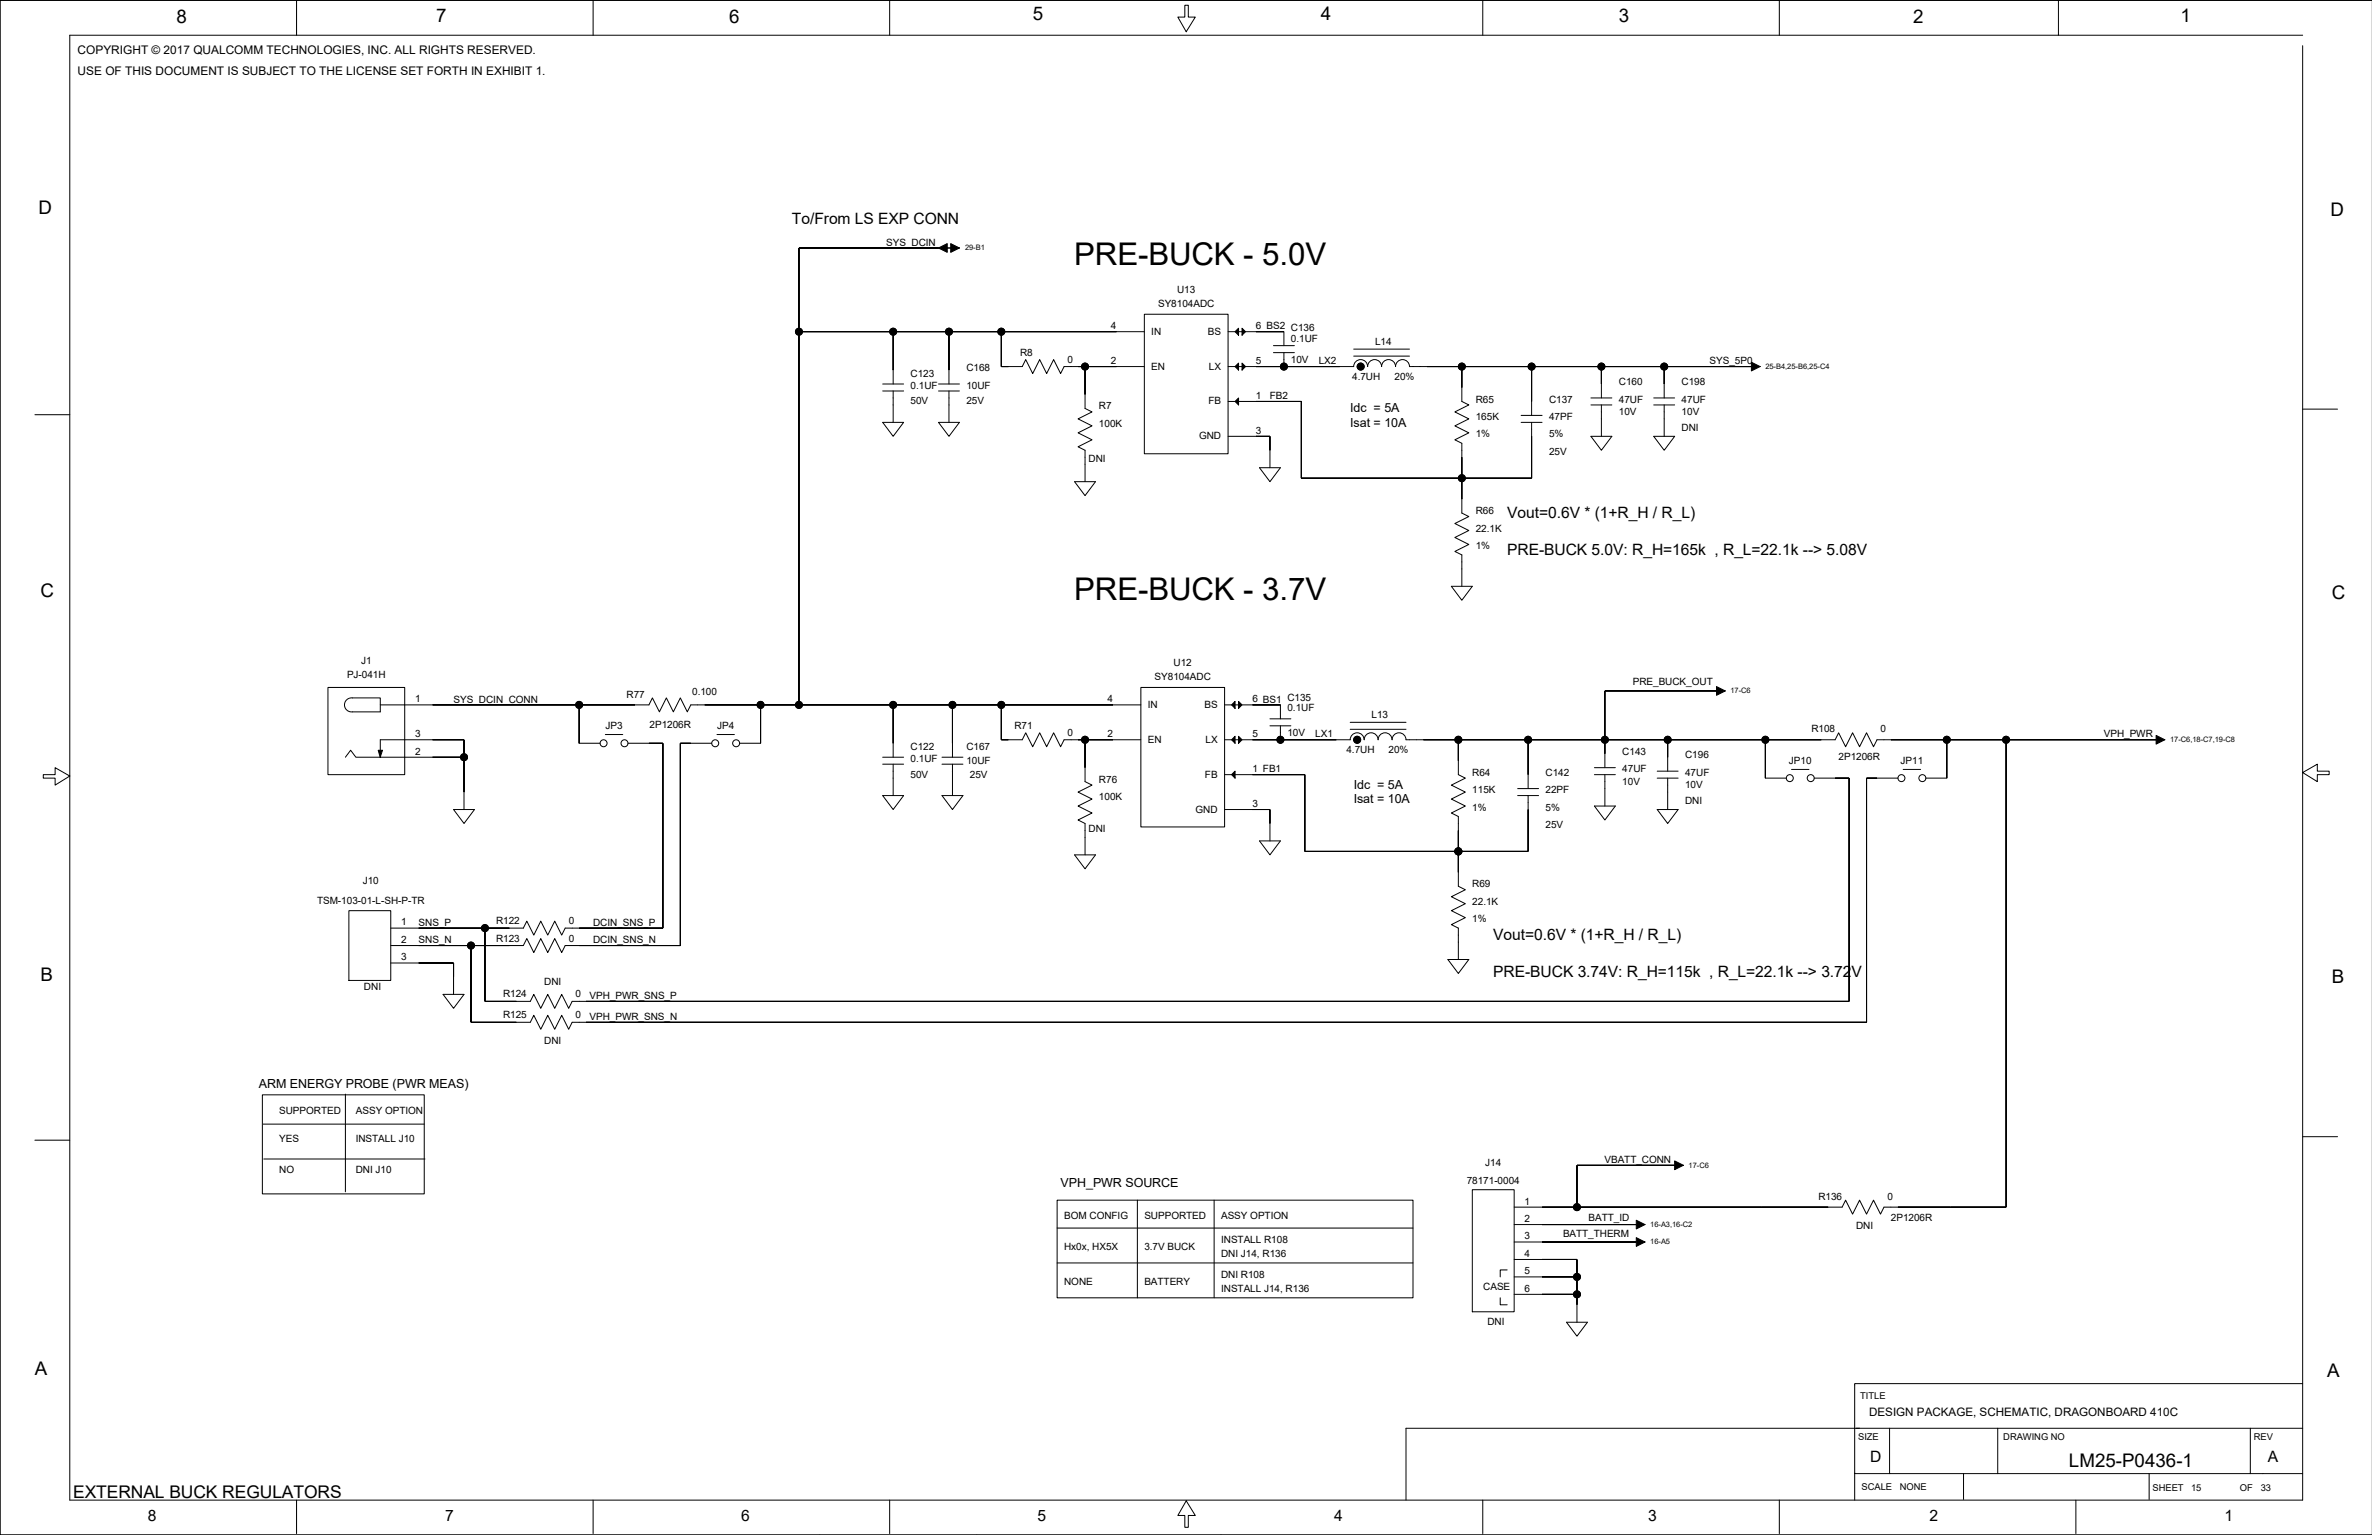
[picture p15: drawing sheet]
<svg xmlns="http://www.w3.org/2000/svg" width="863mm" height="559mm" viewBox="0 0 863 559" stroke-linecap="round" stroke-linejoin="round" font-family="sans-serif">
<defs><g id="words">
<g font-size="11.4">
<text x="391" y="96.6">PRE-BUCK - 5.0V</text>
<text x="391" y="218.5">PRE-BUCK - 3.7V</text>
</g>
<g font-size="6.8">
<text x="64.2" y="8.2">8</text>
<text x="158.7" y="8">7</text>
<text x="265.4" y="8.2">6</text>
<text x="375.8" y="7.5">5</text>
<text x="480.7" y="7.5">4</text>
<text x="589.1" y="8">3</text>
<text x="696.3" y="8.2">2</text>
<text x="793.6" y="8">1</text>
<text x="14" y="77.8">D</text>
<text x="848.2" y="78.6">D</text>
<text x="14.7" y="217.5">C</text>
<text x="848.7" y="218.2">C</text>
<text x="14.7" y="357.1">B</text>
<text x="848.7" y="357.9">B</text>
<text x="12.7" y="500.6">A</text>
<text x="846.9" y="501.4">A</text>
<text x="753" y="533.9">LM25-P0436-1</text>
</g>
<text font-size="6.3" x="26.7" y="545.2">EXTERNAL BUCK REGULATORS</text>
<g font-size="5.7">
<text x="288.2" y="81.4">To/From LS EXP CONN</text>
<text x="548.5" y="188.6">Vout=0.6V * (1+R_H / R_L)</text>
<text x="548.5" y="202">PRE-BUCK 5.0V: R_H=165k , R_L=22.1k --&gt; 5.08V</text>
<text x="543.4" y="342.3">Vout=0.6V * (1+R_H / R_L)</text>
<text x="543.4" y="355.6">PRE-BUCK 3.74V: R_H=115k , R_L=22.1k --&gt; 3.72V</text>
<text x="680.6" y="532.1">D</text>
<text x="825.3" y="532.1">A</text>
<text x="53.8" y="553.7">8</text>
<text x="162" y="553.7">7</text>
<text x="269.7" y="553.7">6</text>
<text x="377.6" y="553.7">5</text>
<text x="485.5" y="553.7">4</text>
<text x="599.8" y="553.7">3</text>
<text x="702.1" y="553.7">2</text>
<text x="809.6" y="553.7">1</text>
</g>
<g font-size="4.6">
<text x="491.4" y="149.9">Idc = 5A</text>
<text x="491.4" y="155.3">Isat = 10A</text>
<text x="492.6" y="287.1">Idc = 5A</text>
<text x="492.6" y="292.4">Isat = 10A</text>
<text x="94.2" y="396">ARM ENERGY PROBE (PWR MEAS)</text>
<text x="386" y="432.1">VPH_PWR SOURCE</text>
</g>
<g font-size="4.3">
<text x="28.3" y="19.7">COPYRIGHT © 2017 QUALCOMM TECHNOLOGIES, INC. ALL RIGHTS RESERVED.</text>
<text x="28.3" y="27.5">USE OF THIS DOCUMENT IS SUBJECT TO THE LICENSE SET FORTH IN EXHIBIT 1.</text>
</g>
<text font-size="4.2" x="680.2" y="515.5">DESIGN PACKAGE, SCHEMATIC, DRAGONBOARD 410C</text>
<g font-size="3.6">
<text x="322.5" y="89.4">SYS_DCIN</text>
<text x="428.4" y="106.6">U13</text>
<text x="421.5" y="111.7">SY8104ADC</text>
<text x="404.3" y="119.8">4</text>
<text x="457.1" y="119.8">6 BS2 C136</text>
<text x="419" y="121.8">IN</text>
<text x="439.6" y="121.8">BS</text>
<text x="469.8" y="124.4">0.1UF</text>
<text x="500.4" y="125.6">L14</text>
<text x="371.2" y="129.5">R8</text>
<text x="388.5" y="132">0</text>
<text x="469.8" y="132">10V</text>
<text x="331.4" y="137.1">C123</text>
<text x="351.7" y="135.1">C168</text>
<text x="404.3" y="132.5">2</text>
<text x="419" y="134.5">EN</text>
<text x="440" y="134.5">LX</text>
<text x="457.1" y="132.5">5</text>
<text x="480" y="132.6">LX2</text>
<text x="622.2" y="132.6">SYS_5P0</text>
<text x="331.4" y="141.5">0.1UF</text>
<text x="351.7" y="141.5">10UF</text>
<text x="492.1" y="138.3">4.7UH</text>
<text x="507.5" y="138.3">20%</text>
<text x="589.1" y="140.2">C160</text>
<text x="612" y="140.2">C198</text>
<text x="331.4" y="147.2">50V</text>
<text x="351.7" y="147.2">25V</text>
<text x="400" y="149.1">R7</text>
<text x="439.8" y="147.2">FB</text>
<text x="457.1" y="145.2">1</text>
<text x="462.2" y="145.3">FB2</text>
<text x="537.1" y="146.5">R65</text>
<text x="563.8" y="146.5">C137</text>
<text x="589.1" y="146.5">47UF</text>
<text x="612" y="146.5">47UF</text>
<text x="400" y="155.4">100K</text>
<text x="537.1" y="152.9">165K</text>
<text x="563.8" y="152.9">47PF</text>
<text x="589.1" y="151">10V</text>
<text x="612" y="151">10V</text>
<text x="436.4" y="159.9">GND</text>
<text x="457.1" y="157.9">3</text>
<text x="537.1" y="159.2">1%</text>
<text x="563.8" y="159.2">5%</text>
<text x="612" y="156.7">DNI</text>
<text x="563.8" y="165.6">25V</text>
<text x="396.1" y="168.2">DNI</text>
<text x="537.1" y="187.2">R66</text>
<text x="537.1" y="193.5">22.1K</text>
<text x="537.1" y="199.9">1%</text>
<text x="131.4" y="241.8">J1</text>
<text x="427.1" y="242.5">U12</text>
<text x="126.3" y="246.8">PJ-041H</text>
<text x="420.2" y="247.5">SY8104ADC</text>
<text x="594.2" y="249.4">PRE_BUCK_OUT</text>
<text x="151.1" y="255.7">1</text>
<text x="165.1" y="255.8">SYS_DCIN_CONN</text>
<text x="228" y="254.1">R77</text>
<text x="251.9" y="253.1">0.100</text>
<text x="403" y="255.7">4</text>
<text x="417.7" y="257.7">IN</text>
<text x="438.3" y="257.7">BS</text>
<text x="455.8" y="255.7">6 BS1 C135</text>
<text x="468.5" y="259">0.1UF</text>
<text x="499.2" y="261.5">L13</text>
<text x="151.1" y="268.3">3</text>
<text x="220.4" y="265.3">JP3</text>
<text x="236.4" y="264.9">2P1206R</text>
<text x="261" y="265.3">JP4</text>
<text x="369.2" y="265.3">R71</text>
<text x="388.5" y="267.9">0</text>
<text x="403" y="268.3">2</text>
<text x="455.8" y="268.3">5</text>
<text x="468.5" y="267.9">10V</text>
<text x="478.7" y="268.5">LX1</text>
<text x="659.2" y="266.6">R108</text>
<text x="684.4" y="266.6">0</text>
<text x="765.6" y="268.5">VPH_PWR</text>
<text x="151.1" y="274.7">2</text>
<text x="331.4" y="272.9">C122</text>
<text x="351.7" y="272.9">C167</text>
<text x="417.7" y="270.4">EN</text>
<text x="438.7" y="270.4">LX</text>
<text x="490" y="274.2">4.7UH</text>
<text x="505.3" y="274.2">20%</text>
<text x="590.4" y="274.8">C143</text>
<text x="331.4" y="277.3">0.1UF</text>
<text x="351.7" y="278">10UF</text>
<text x="455.8" y="281">1 FB1</text>
<text x="590.4" y="281.1">47UF</text>
<text x="613.3" y="276">C196</text>
<text x="651.1" y="278">JP10</text>
<text x="669.1" y="276.7">2P1206R</text>
<text x="691.7" y="278">JP11</text>
<text x="331.4" y="283.1">50V</text>
<text x="353" y="283.1">25V</text>
<text x="400" y="284.9">R76</text>
<text x="438.5" y="283.1">FB</text>
<text x="535.8" y="282.4">R64</text>
<text x="562.5" y="282.4">C142</text>
<text x="590.4" y="285.6">10V</text>
<text x="613.3" y="282.4">47UF</text>
<text x="613.3" y="286.9">10V</text>
<text x="400" y="291.3">100K</text>
<text x="455.8" y="293.7">3</text>
<text x="535.8" y="288.7">115K</text>
<text x="562.5" y="288.7">22PF</text>
<text x="613.3" y="292.6">DNI</text>
<text x="435.1" y="295.8">GND</text>
<text x="535.8" y="295.1">1%</text>
<text x="562.5" y="295.1">5%</text>
<text x="396.1" y="302.8">DNI</text>
<text x="562.5" y="301.4">25V</text>
<text x="132" y="321.9">J10</text>
<text x="535.8" y="323">R69</text>
<text x="115.4" y="329">TSM-103-01-L-SH-P-TR</text>
<text x="535.8" y="329.4">22.1K</text>
<text x="535.8" y="335.7">1%</text>
<text x="146" y="336.9">1</text>
<text x="152.4" y="337">SNS_P</text>
<text x="180.5" y="336.4">R122</text>
<text x="207" y="336.4">0</text>
<text x="215.9" y="337">DCIN_SNS_P</text>
<text x="146" y="343.3">2</text>
<text x="152.4" y="343.4">SNS_N</text>
<text x="180.5" y="342.8">R123</text>
<text x="207" y="342.8">0</text>
<text x="215.9" y="343.4">DCIN_SNS_N</text>
<text x="146" y="349.6">3</text>
<text x="198.1" y="358.6">DNI</text>
<text x="132.5" y="360.5">DNI</text>
<text x="183.1" y="363.1">R124</text>
<text x="209.5" y="363.1">0</text>
<text x="214.6" y="363.7">VPH_PWR_SNS_P</text>
<text x="183.1" y="370.7">R125</text>
<text x="209.5" y="370.7">0</text>
<text x="214.5" y="371.3">VPH_PWR_SNS_N</text>
<text x="198.1" y="380.2">DNI</text>
<text x="101.6" y="405.6">SUPPORTED</text>
<text x="129.5" y="405.6">ASSY OPTION</text>
<text x="101.6" y="415.8">YES</text>
<text x="129.5" y="415.9">INSTALL J10</text>
<text x="540.5" y="424.6">J14</text>
<text x="583.9" y="423.4">VBATT_CONN</text>
<text x="101.6" y="426.9">NO</text>
<text x="129.5" y="427">DNI J10</text>
<text x="533.8" y="430.9">78171-0004</text>
<text x="661.8" y="436.7">R136</text>
<text x="686.9" y="436.7">0</text>
<text x="387.3" y="443.7">BOM CONFIG</text>
<text x="416.5" y="443.7">SUPPORTED</text>
<text x="444.4" y="443.7">ASSY OPTION</text>
<text x="554.9" y="438.5">1</text>
<text x="554.9" y="444.8">2</text>
<text x="578.1" y="444.5">BATT_ID</text>
<text x="675.5" y="447.5">DNI</text>
<text x="688.2" y="444.3">2P1206R</text>
<text x="387.3" y="455.1">Hx0x, HX5X</text>
<text x="416.5" y="455.1">3.7V BUCK</text>
<text x="444.4" y="452.6">INSTALL R108</text>
<text x="554.9" y="451.2">3</text>
<text x="568.8" y="450.3">BATT_THERM</text>
<text x="444.4" y="457.7">DNI J14, R136</text>
<text x="554.9" y="457.5">4</text>
<text x="387.3" y="467.8">NONE</text>
<text x="416.5" y="467.8">BATTERY</text>
<text x="444.4" y="465.3">DNI R108</text>
<text x="554.9" y="463.9">5</text>
<text x="444.4" y="470.4">INSTALL J14, R136</text>
<text x="539.8" y="469.7">CASE</text>
<text x="554.9" y="470.2">6</text>
<text x="541.3" y="482.4">DNI</text>
</g>
<g font-size="3.4">
<text x="677" y="509.3">TITLE</text>
<text x="676.2" y="524.3">SIZE</text>
<text x="729.1" y="524.3">DRAWING NO</text>
<text x="820.2" y="524.3">REV</text>
<text x="677.5" y="542.6">SCALE</text>
<text x="691.4" y="542.6">NONE</text>
<text x="783.4" y="542.8">SHEET</text>
<text x="797.4" y="542.8">15</text>
<text x="815.2" y="542.8">OF</text>
<text x="822.8" y="542.8">33</text>
</g>
<g font-size="2.7">
<text x="351.2" y="91.1">29-B1</text>
<text x="642.5" y="134.3">25-B4,25-B6,25-C4</text>
<text x="629.8" y="252.3">17-C6</text>
<text x="789.8" y="270.1">17-C6,18-C7,19-C8</text>
<text x="614.5" y="425">17-C6</text>
<text x="600.6" y="446.6">16-A3,16-C2</text>
<text x="600.6" y="453">16-A5</text>
</g>
</g></defs>
<g fill="none" stroke="#000" stroke-width=".36">
<path d="M0 .1h863.3h-863.3v558.7zM107.9 .1v12.7M215.9 .1v12.7M323.8 .1v12.7M431.2 1.9h1.3v4.3h2.5l-3.3 5.4-3-5.4h2.5zM539.6 .1v12.7M647.6 .1v12.7M749.1 .1v12.7M838 12.8h-812.6v533.3h812.6v-529.5M341.6 90.3h.1M341.6 90.3h-50.8v166.3M342.8 90.3h3.2"/>
<path d="M416.5 114.4h30.4v50.8h-30.4zM290.8 120.7h125.7M321.2 139.8h7.7M325 120.7v19.1M341.6 139.8h7.6M345.4 120.7v19.1M364.4 120.7v12.7h7.6l1.3-2.5 2.5 5.1 2.6-5.1 2.5 5.1 2.6-5.1 2.5 5.1 1.3-2.6h29.2M394.9 133.4v15.3l2.5 1.3-5.1 2.5 5.1 2.5-5.1 2.6 5.1 2.5-5.1 2.6 2.6 1.2v11.4M446.9 133.4h45.7a2.54 2.54 0 0 1 2.6-2.5 2.54 2.54 0 0 1 2.5 2.5 2.54 2.54 0 0 1 2.6-2.5 2.54 2.54 0 0 1 2.5 2.5 2.54 2.54 0 0 1 2.5-2.5 2.54 2.54 0 0 1 2.6 2.5 2.54 2.54 0 0 1 2.5-2.5 2.54 2.54 0 0 1 2.6 2.5h124.4M446.9 120.7h20.4v5.1M463.4 128.4h7.7M463.4 125.8h7.7"/>
<path d="M467.3 133.4h.1M467.3 128.4v5M492.6 129.6h20.4M492.6 127.1h20.4M532 133.4v12.7l2.5 1.3-5 2.6 5 2.5-5 2.5 5 2.6-5 2.5 2.5 1.3v25.4l2.5 1.2-5 2.6 5 2.5-5 2.6 5 2.5-5 2.5 2.5 1.3v11.4M557.4 133.4v17.8M582.8 133.4v11.5M605.7 133.4v11.5M637.4 133.4h.1M12.7 151h12.7M321.2 153.8h7.7l-3.9 5zM321.2 142.3h7.7"/>
<path d="M325 147.4h.1M325 142.3v11.5M341.6 153.8h7.6l-3.8 5zM341.6 142.3h7.6M345.4 147.4h.1M345.4 142.3v11.5M446.9 158.8h15.3v11.5M446.9 146.1h26.7v28h83.8v-20.3M553.6 153.8h7.6M553.6 151.2h7.6M579 158.8h7.6l-3.8 5.1zM579 147.4h7.6"/>
<path d="M579 144.9h7.6M582.8 152.5h.1M582.8 147.4v11.4M601.8 158.8h7.7l-3.8 5.1zM601.8 147.4h7.7M601.8 144.9h7.7M605.7 152.5h.1M605.7 147.4v11.4M838 148.9h12.7M391.1 175.3h7.6l-3.8 5.1zM394.9 169h.1M458.4 170.3h7.6l-3.8 5z"/>
<path d="M528.2 213.4h7.6l-3.8 5.1zM532 207.1h.1M119.4 250.3h27.9v31.7h-27.9zM128.2 254.1a2.56 2.56 0 0 0-2.8 2.5 2.56 2.56 0 0 0 2.8 2.5M128.2 254.1h10.2v5h-10.2M138.4 256.6h97.8l1.2-2.5 2.6 5 2.5-5 2.6 5 2.5-5 2.5 5 1.3-2.5h163.8M210.8 256.6v14h7.6M276.8 256.6v14h-7.6M325 256.6v19.1M346.6 256.6v19.1M364.4 256.6v12.7h7.6l1.3-2.5 2.5 5 2.6-5 2.5 5 2.6-5 2.5 5 1.3-2.5h27.9M415.2 250.3h30.5v50.7h-30.5z"/>
<path d="M445.7 256.6h20.3v5.1M624.7 251.5h.1M624.7 251.5h-40.6v28M125.7 275.7l1.9-2.6 1.9 2.6h39.4M138.4 273.1v-3.8h30.5v25.4M220.3 267.4h6.3M228.5 270.6h12.7v67.3h-35.5l-1.3 2.5-2.5-5.1-2.6 5.1-2.5-5.1-2.5 5.1-2.6-5.1-1.2 2.6h-48.3M259 270.6h-11.4v73.6h-41.9l-1.3 2.6-2.5-5.1-2.6 5.1-2.5-5.1-2.5 5.1-2.6-5.1-1.2 2.5h-48.3M260.9 267.4h6.4M321.2 275.7h7.7M321.2 278.2h7.7M325 278.2v11.4"/>
<path d="M342.8 275.7h7.6M342.8 278.2h7.6M346.6 278.2v11.4M394.9 269.3v15.2l2.5 1.3-5.1 2.6 5.1 2.5-5.1 2.5 5.1 2.6-5.1 2.5 2.6 1.3v11.4M445.7 269.3h45.7a2.54 2.54 0 0 1 2.5-2.5 2.54 2.54 0 0 1 2.6 2.5 2.54 2.54 0 0 1 2.5-2.5 2.54 2.54 0 0 1 2.5 2.5 2.54 2.54 0 0 1 2.6-2.5 2.54 2.54 0 0 1 2.5 2.5 2.54 2.54 0 0 1 2.6-2.5 2.54 2.54 0 0 1 2.5 2.5h156.2l1.2-2.5 2.6 5 2.5-5 2.6 5 2.5-5 2.5 5 1.3-2.5h101.6M462.2 264.2h7.6M462.2 261.7h7.6M466 269.3h.1M466 264.2v5.1M491.4 265.5h20.3M491.4 263h20.3M530.7 269.3v12.7l2.6 1.3-5.1 2.5 5.1 2.6-5.1 2.5 5.1 2.5-5.1 2.6 2.5 1.2v25.4l2.6 1.3-5.1 2.5 5.1 2.6-5.1 2.5 5.1 2.6-5.1 2.5 2.5 1.3v11.4"/>
<path d="M556.1 269.3v17.8M580.3 279.5h7.6M606.9 269.3v11.4M642.5 269.3v14h7.6M708.5 269.3v14h-7.6M730.1 269.3v170.1h-44.5l-1.2 2.6-2.6-5.1-2.5 5.1-2.5-5.1-2.6 5.1-2.5-5.1-1.3 2.5h-119.3M784.7 269.3h.1M15.7 282h4.4v-2.5l5.3 3-5.3 3.3v-2.5h-4.4zM165.1 294.7h7.6l-3.8 5.1zM321.2 289.6h7.7l-3.9 5.1zM325 283.3h.1M342.8 289.6h7.6l-3.8 5.1z"/>
<path d="M346.6 283.3h.1M445.7 294.7h16.5v11.4M445.7 282h29.2v27.9h81.2v-20.3M552.3 289.6h7.6M552.3 287.1h7.6M580.3 293.4h7.6l-3.8 5.1zM580.3 282h7.6M584.1 287.1h.1M584.1 282v11.4M603.1 294.7h7.6l-3.8 5.1zM603.1 283.3h7.6M603.1 280.7h7.6"/>
<path d="M606.9 288.4h.1M606.9 283.3v11.4M652 280.1h6.3M660.2 283.3h12.7v81.2h-464.7l-1.2 2.6-2.6-5.1-2.5 5.1-2.6-5.1-2.5 5.1-2.5-5.1-1.3 2.5h-16.5v-26.6M690.7 283.3h-11.4v88.9h-471.1l-1.2 2.5-2.6-5.1-2.5 5.1-2.6-5.1-2.5 5.1-2.5-5.1-1.3 2.6h-21.6v-28M692.6 280.1h6.4M838 281.2l5.3-3v2.5h4.4v1.3h-4.4v2.5zM391.1 311.2h7.6l-3.8 5.1zM394.9 304.9h.1M458.4 306.1h7.6l-3.8 5.1zM530.7 309.9h.1M127 331.5h15.2v25.4h-15.2z"/>
<path d="M142.2 350.6h22.9v11.4M526.9 349.3h7.6l-3.8 5.1zM530.7 342.9h.1M161.3 362h7.6l-3.8 5.1zM95.5 398.6h58.9v36h-58.9zM125.7 398.3v35.6M12.7 415.1h12.7M95.7 409.2h58.7M838 413.8h12.7M96 421.9h58.7M384.7 436.9h129.5v35.6h-129.5zM413.9 436.9v35.6"/>
<path d="M441.9 436.9v35.6M535.8 433.1h15.3v44.4h-15.3zM609.5 424.2h.1M609.5 424.2h-35.6v15.2M384.7 447.1h129.5M384.7 459.8h129.5M551.1 458.5h22.8v22.8M551.1 445.8h44.4M551.1 452.1h44.4M595.5 452.1h.1M595.5 445.8h.1M546 472.5v2.5h2.5"/>
<path d="M548.5 462.3h-2.5v2.5M551.1 464.8h22.8M551.1 471.2h22.8M570.1 481.3h7.6l-3.8 5.1zM687.7 519.9v16.6M727 519.9v16.6M819 519.9v16.6M838 503.7h-163v42.4M838 519.9h-326.3v26.2M675 536.5h163M714.6 536.5v9.3M782.1 536.5v9.3"/>
<path d="M0 558.8h863.3M107.9 546.1v12.2M215.9 546.1v12.2M298.4 558.8h.1M323.8 546.1v12.2M355.5 558.8h.1M431.7 546.4l3.3 5.3h-2.5v4.3h-1.3v-4.3h-2.5zM444.4 558.8h.1M539.6 546.1v12.2M539.6 558.8h.1M647.6 546.1v12.2M755.5 546.1v12.2"/>
<circle cx="290.8" cy="120.7" r="1.27"/>
<circle cx="325" cy="120.7" r="1.27"/>
<circle cx="345.4" cy="120.7" r="1.27"/>
<circle cx="364.4" cy="120.7" r="1.27"/>
<circle cx="394.9" cy="133.4" r="1.27"/>
<circle cx="467.3" cy="133.4" r="1.27"/>
<circle cx="495.2" cy="133.4" r="1.27"/>
<circle cx="532" cy="133.4" r="1.27"/>
<circle cx="557.4" cy="133.4" r="1.27"/>
<circle cx="582.8" cy="133.4" r="1.27"/>
<circle cx="605.7" cy="133.4" r="1.27"/>
<circle cx="532" cy="174.1" r="1.27"/>
<circle cx="210.8" cy="256.6" r="1.27"/>
<circle cx="276.8" cy="256.6" r="1.27"/>
<circle cx="290.8" cy="256.6" r="1.27"/>
<circle cx="325" cy="256.6" r="1.27"/>
<circle cx="346.6" cy="256.6" r="1.27"/>
<circle cx="364.4" cy="256.6" r="1.27"/>
<circle cx="168.9" cy="275.7" r="1.27"/>
<circle cx="219.7" cy="270.6" r="1.27"/>
<circle cx="227.3" cy="270.6" r="1.27"/>
<circle cx="260.3" cy="270.6" r="1.27"/>
<circle cx="267.9" cy="270.6" r="1.27"/>
<circle cx="394.9" cy="269.3" r="1.27"/>
<circle cx="466" cy="269.3" r="1.27"/>
<circle cx="493.9" cy="269.3" r="1.27"/>
<circle cx="530.7" cy="269.3" r="1.27"/>
<circle cx="556.1" cy="269.3" r="1.27"/>
<circle cx="584.1" cy="269.3" r="1.27"/>
<circle cx="606.9" cy="269.3" r="1.27"/>
<circle cx="642.5" cy="269.3" r="1.27"/>
<circle cx="708.5" cy="269.3" r="1.27"/>
<circle cx="730.1" cy="269.3" r="1.27"/>
<circle cx="651.4" cy="283.3" r="1.27"/>
<circle cx="659" cy="283.3" r="1.27"/>
<circle cx="692" cy="283.3" r="1.27"/>
<circle cx="699.6" cy="283.3" r="1.27"/>
<circle cx="530.7" cy="309.9" r="1.27"/>
<circle cx="176.5" cy="337.9" r="1.27"/>
<circle cx="171.4" cy="344.2" r="1.27"/>
<circle cx="573.9" cy="439.4" r="1.27"/>
<circle cx="573.9" cy="471.2" r="1.27"/>
<circle cx="573.9" cy="464.8" r="1.27"/>
</g>
<g fill="#000" stroke="#000" stroke-width=".36">
<path d="M290.8 90.3v30.4z" fill-rule="evenodd"/>
<path d="M290.8 90.3h50.8z" fill-rule="evenodd"/>
<path d="M341.6 90.3l3.1-1.6v3.2z" fill-rule="evenodd"/>
<path d="M346 88.7l3.2 1.6-3.2 1.6z" fill-rule="evenodd"/>
<path d="M290.8 120.7v135.9z" fill-rule="evenodd"/>
<path d="M325 120.7v14z" fill-rule="evenodd"/>
<path d="M290.8 120.7h34.2z" fill-rule="evenodd"/>
<path d="M325 120.7h20.4z" fill-rule="evenodd"/>
<path d="M345.4 120.7v14z" fill-rule="evenodd"/>
<path d="M345.4 120.7h19z" fill-rule="evenodd"/>
<path d="M364.4 120.7v12.7z" fill-rule="evenodd"/>
<path d="M364.4 133.4h2.5z" fill-rule="evenodd"/>
<path d="M394.9 133.4v10.2z" fill-rule="evenodd"/>
<path d="M392.3 133.4h2.6z" fill-rule="evenodd"/>
<path d="M394.9 133.4h11.4z" fill-rule="evenodd"/>
<path d="M364.4 120.7h41.9z" fill-rule="evenodd"/>
<path d="M449.5 120.7l1.2-1.2v2.5z" fill-rule="evenodd"/>
<path d="M449.5 133.4l1.2-1.2v2.5z" fill-rule="evenodd"/>
<path d="M452 119.5l1.3 1.2-1.3 1.3z" fill-rule="evenodd"/>
<path d="M452 132.2l1.3 1.2-1.3 1.3z" fill-rule="evenodd"/>
<path d="M457.1 133.4h10.2z" fill-rule="evenodd"/>
<path d="M457.1 120.7h10.2z" fill-rule="evenodd"/>
<path d="M467.3 133.4h20.3z" fill-rule="evenodd"/>
<path d="M519.3 133.4h12.7z" fill-rule="evenodd"/>
<path d="M532 133.4v7.7z" fill-rule="evenodd"/>
<path d="M532 133.4h25.4z" fill-rule="evenodd"/>
<path d="M557.4 133.4v12.7z" fill-rule="evenodd"/>
<path d="M557.4 133.4h25.4z" fill-rule="evenodd"/>
<path d="M582.8 133.4v6.4z" fill-rule="evenodd"/>
<path d="M582.8 133.4h22.9z" fill-rule="evenodd"/>
<path d="M605.7 133.4v6.4z" fill-rule="evenodd"/>
<path d="M605.7 133.4h31.7z" fill-rule="evenodd"/>
<path d="M637.4 131.9l3.2 1.5-3.2 1.6z" fill-rule="evenodd"/>
<path d="M449.5 146.1l1.2-1.2v2.5z" fill-rule="evenodd"/>
<path d="M462.2 158.8v5.1z" fill-rule="evenodd"/>
<path d="M457.1 158.8h5.1z" fill-rule="evenodd"/>
<path d="M457.1 146.1h16.5z" fill-rule="evenodd"/>
<path d="M473.6 146.1v28z" fill-rule="evenodd"/>
<path d="M557.4 158.8v15.3z" fill-rule="evenodd"/>
<path d="M532 166.5v7.6z" fill-rule="evenodd"/>
<path d="M532 174.1v7.6z" fill-rule="evenodd"/>
<path d="M473.6 174.1h58.4z" fill-rule="evenodd"/>
<path d="M532 174.1h25.4z" fill-rule="evenodd"/>
<path d="M157.4 256.6h53.4z" fill-rule="evenodd"/>
<path d="M210.8 256.6v14z" fill-rule="evenodd"/>
<path d="M210.8 256.6h20.3z" fill-rule="evenodd"/>
<path d="M276.8 256.6v14z" fill-rule="evenodd"/>
<path d="M256.5 256.6h20.3z" fill-rule="evenodd"/>
<path d="M276.8 256.6h14z" fill-rule="evenodd"/>
<path d="M325 256.6v14z" fill-rule="evenodd"/>
<path d="M290.8 256.6h34.2z" fill-rule="evenodd"/>
<path d="M346.6 256.6v14z" fill-rule="evenodd"/>
<path d="M325 256.6h21.6z" fill-rule="evenodd"/>
<path d="M364.4 256.6v12.7z" fill-rule="evenodd"/>
<path d="M346.6 256.6h17.8z" fill-rule="evenodd"/>
<path d="M364.4 256.6h40.6z" fill-rule="evenodd"/>
<path d="M448.2 256.6l1.3-1.3v2.6z" fill-rule="evenodd"/>
<path d="M450.7 255.3l1.3 1.3-1.3 1.3z" fill-rule="evenodd"/>
<path d="M455.8 256.6h10.2z" fill-rule="evenodd"/>
<path d="M584.1 251.5v17.8z" fill-rule="evenodd"/>
<path d="M584.1 251.5h40.6z" fill-rule="evenodd"/>
<path d="M624.7 249.9l3.2 1.6-3.2 1.6z" fill-rule="evenodd"/>
<path d="M137.6 273.1h1.6l-.8 2.6z" fill-rule="evenodd"/>
<path d="M157.4 275.7h11.5z" fill-rule="evenodd"/>
<path d="M168.9 275.7v12.7z" fill-rule="evenodd"/>
<path d="M157.4 269.3h11.5z" fill-rule="evenodd"/>
<path d="M168.9 269.3v6.4z" fill-rule="evenodd"/>
<path d="M241.2 270.6v67.3z" fill-rule="evenodd"/>
<path d="M236.2 270.6h5z" fill-rule="evenodd"/>
<path d="M247.6 270.6v73.6z" fill-rule="evenodd"/>
<path d="M247.6 270.6h3.8z" fill-rule="evenodd"/>
<path d="M364.4 269.3h2.5z" fill-rule="evenodd"/>
<path d="M392.3 269.3h2.6z" fill-rule="evenodd"/>
<path d="M394.9 269.3v10.2z" fill-rule="evenodd"/>
<path d="M394.9 269.3h10.1z" fill-rule="evenodd"/>
<path d="M448.2 269.3l1.3-1.3v2.6z" fill-rule="evenodd"/>
<path d="M450.7 268l1.3 1.3-1.3 1.3z" fill-rule="evenodd"/>
<path d="M455.8 269.3h10.2z" fill-rule="evenodd"/>
<path d="M466 269.3h20.3z" fill-rule="evenodd"/>
<path d="M530.7 269.3v7.6z" fill-rule="evenodd"/>
<path d="M518 269.3h12.7z" fill-rule="evenodd"/>
<path d="M556.1 269.3v12.7z" fill-rule="evenodd"/>
<path d="M530.7 269.3h25.4z" fill-rule="evenodd"/>
<path d="M556.1 269.3h28z" fill-rule="evenodd"/>
<path d="M584.1 269.3v5.1z" fill-rule="evenodd"/>
<path d="M606.9 269.3v6.4z" fill-rule="evenodd"/>
<path d="M584.1 269.3h22.8z" fill-rule="evenodd"/>
<path d="M642.5 269.3v14z" fill-rule="evenodd"/>
<path d="M606.9 269.3h35.6z" fill-rule="evenodd"/>
<path d="M642.5 269.3h20.3z" fill-rule="evenodd"/>
<path d="M688.2 269.3h20.3z" fill-rule="evenodd"/>
<path d="M708.5 269.3v14z" fill-rule="evenodd"/>
<path d="M708.5 269.3h21.6z" fill-rule="evenodd"/>
<path d="M730.1 269.3v170.1z" fill-rule="evenodd"/>
<path d="M730.1 269.3h54.6z" fill-rule="evenodd"/>
<path d="M784.7 267.7l3.2 1.6-3.2 1.6z" fill-rule="evenodd"/>
<path d="M448.2 282l1.3-1.3v2.6z" fill-rule="evenodd"/>
<path d="M462.2 294.7v5.1z" fill-rule="evenodd"/>
<path d="M455.8 294.7h6.4z" fill-rule="evenodd"/>
<path d="M474.9 282v27.9z" fill-rule="evenodd"/>
<path d="M455.8 282h19.1z" fill-rule="evenodd"/>
<path d="M556.1 294.7v15.2z" fill-rule="evenodd"/>
<path d="M672.9 283.3v81.2z" fill-rule="evenodd"/>
<path d="M667.9 283.3h5z" fill-rule="evenodd"/>
<path d="M679.3 283.3v88.9z" fill-rule="evenodd"/>
<path d="M679.3 283.3h3.8z" fill-rule="evenodd"/>
<path d="M530.7 309.9v7.7z" fill-rule="evenodd"/>
<path d="M530.7 302.3v7.6z" fill-rule="evenodd"/>
<path d="M474.9 309.9h55.8z" fill-rule="evenodd"/>
<path d="M530.7 309.9h25.4z" fill-rule="evenodd"/>
<path d="M176.5 337.9v26.6z" fill-rule="evenodd"/>
<path d="M152.4 337.9h24.1z" fill-rule="evenodd"/>
<path d="M176.5 337.9h8.9z" fill-rule="evenodd"/>
<path d="M210.8 337.9h30.4z" fill-rule="evenodd"/>
<path d="M152.4 350.6h12.7z" fill-rule="evenodd"/>
<path d="M165.1 350.6v5z" fill-rule="evenodd"/>
<path d="M152.4 344.2h19z" fill-rule="evenodd"/>
<path d="M171.4 344.2v28z" fill-rule="evenodd"/>
<path d="M171.4 344.2h14z" fill-rule="evenodd"/>
<path d="M210.8 344.2h36.8z" fill-rule="evenodd"/>
<path d="M171.4 372.2h16.5z" fill-rule="evenodd"/>
<path d="M176.5 364.5h11.4z" fill-rule="evenodd"/>
<path d="M213.3 364.5h459.6z" fill-rule="evenodd"/>
<path d="M213.3 372.2h466z" fill-rule="evenodd"/>
<path d="M561.2 439.4h12.7z" fill-rule="evenodd"/>
<path d="M573.9 424.2v15.2z" fill-rule="evenodd"/>
<path d="M573.9 424.2h35.6z" fill-rule="evenodd"/>
<path d="M609.5 422.6l3.1 1.6-3.1 1.6z" fill-rule="evenodd"/>
<path d="M573.9 439.4h67.3z" fill-rule="evenodd"/>
<path d="M641.2 439.4h24.1z" fill-rule="evenodd"/>
<path d="M690.7 439.4h19.1z" fill-rule="evenodd"/>
<path d="M709.8 439.4h20.3z" fill-rule="evenodd"/>
<path d="M561.2 458.5h12.7z" fill-rule="evenodd"/>
<path d="M573.9 458.5v6.3z" fill-rule="evenodd"/>
<path d="M561.2 445.8h34.3z" fill-rule="evenodd"/>
<path d="M561.2 452.1h34.3z" fill-rule="evenodd"/>
<path d="M595.5 450.6l3.2 1.5-3.2 1.6z" fill-rule="evenodd"/>
<path d="M595.5 444.2l3.2 1.6-3.2 1.6z" fill-rule="evenodd"/>
<path d="M561.2 464.8h12.7z" fill-rule="evenodd"/>
<path d="M561.2 471.2h12.7z" fill-rule="evenodd"/>
<path d="M573.9 471.2v3.8z" fill-rule="evenodd"/>
<path d="M573.9 464.8v6.4z" fill-rule="evenodd"/>
<circle cx="290.8" cy="120.7" r="1.27"/>
<circle cx="325" cy="120.7" r="1.27"/>
<circle cx="345.4" cy="120.7" r="1.27"/>
<circle cx="364.4" cy="120.7" r="1.27"/>
<circle cx="394.9" cy="133.4" r="1.27"/>
<circle cx="467.3" cy="133.4" r="1.27"/>
<circle cx="495.2" cy="133.4" r="1.27"/>
<circle cx="532" cy="133.4" r="1.27"/>
<circle cx="557.4" cy="133.4" r="1.27"/>
<circle cx="582.8" cy="133.4" r="1.27"/>
<circle cx="605.7" cy="133.4" r="1.27"/>
<circle cx="532" cy="174.1" r="1.27"/>
<circle cx="210.8" cy="256.6" r="1.27"/>
<circle cx="276.8" cy="256.6" r="1.27"/>
<circle cx="290.8" cy="256.6" r="1.27"/>
<circle cx="325" cy="256.6" r="1.27"/>
<circle cx="346.6" cy="256.6" r="1.27"/>
<circle cx="364.4" cy="256.6" r="1.27"/>
<circle cx="168.9" cy="275.7" r="1.27"/>
<circle cx="394.9" cy="269.3" r="1.27"/>
<circle cx="466" cy="269.3" r="1.27"/>
<circle cx="493.9" cy="269.3" r="1.27"/>
<circle cx="530.7" cy="269.3" r="1.27"/>
<circle cx="556.1" cy="269.3" r="1.27"/>
<circle cx="584.1" cy="269.3" r="1.27"/>
<circle cx="606.9" cy="269.3" r="1.27"/>
<circle cx="642.5" cy="269.3" r="1.27"/>
<circle cx="708.5" cy="269.3" r="1.27"/>
<circle cx="730.1" cy="269.3" r="1.27"/>
<circle cx="530.7" cy="309.9" r="1.27"/>
<circle cx="176.5" cy="337.9" r="1.27"/>
<circle cx="171.4" cy="344.2" r="1.27"/>
<circle cx="573.9" cy="439.4" r="1.27"/>
<circle cx="573.9" cy="471.2" r="1.27"/>
<circle cx="573.9" cy="464.8" r="1.27"/>
</g>
<use href="#words"/>
</svg>
